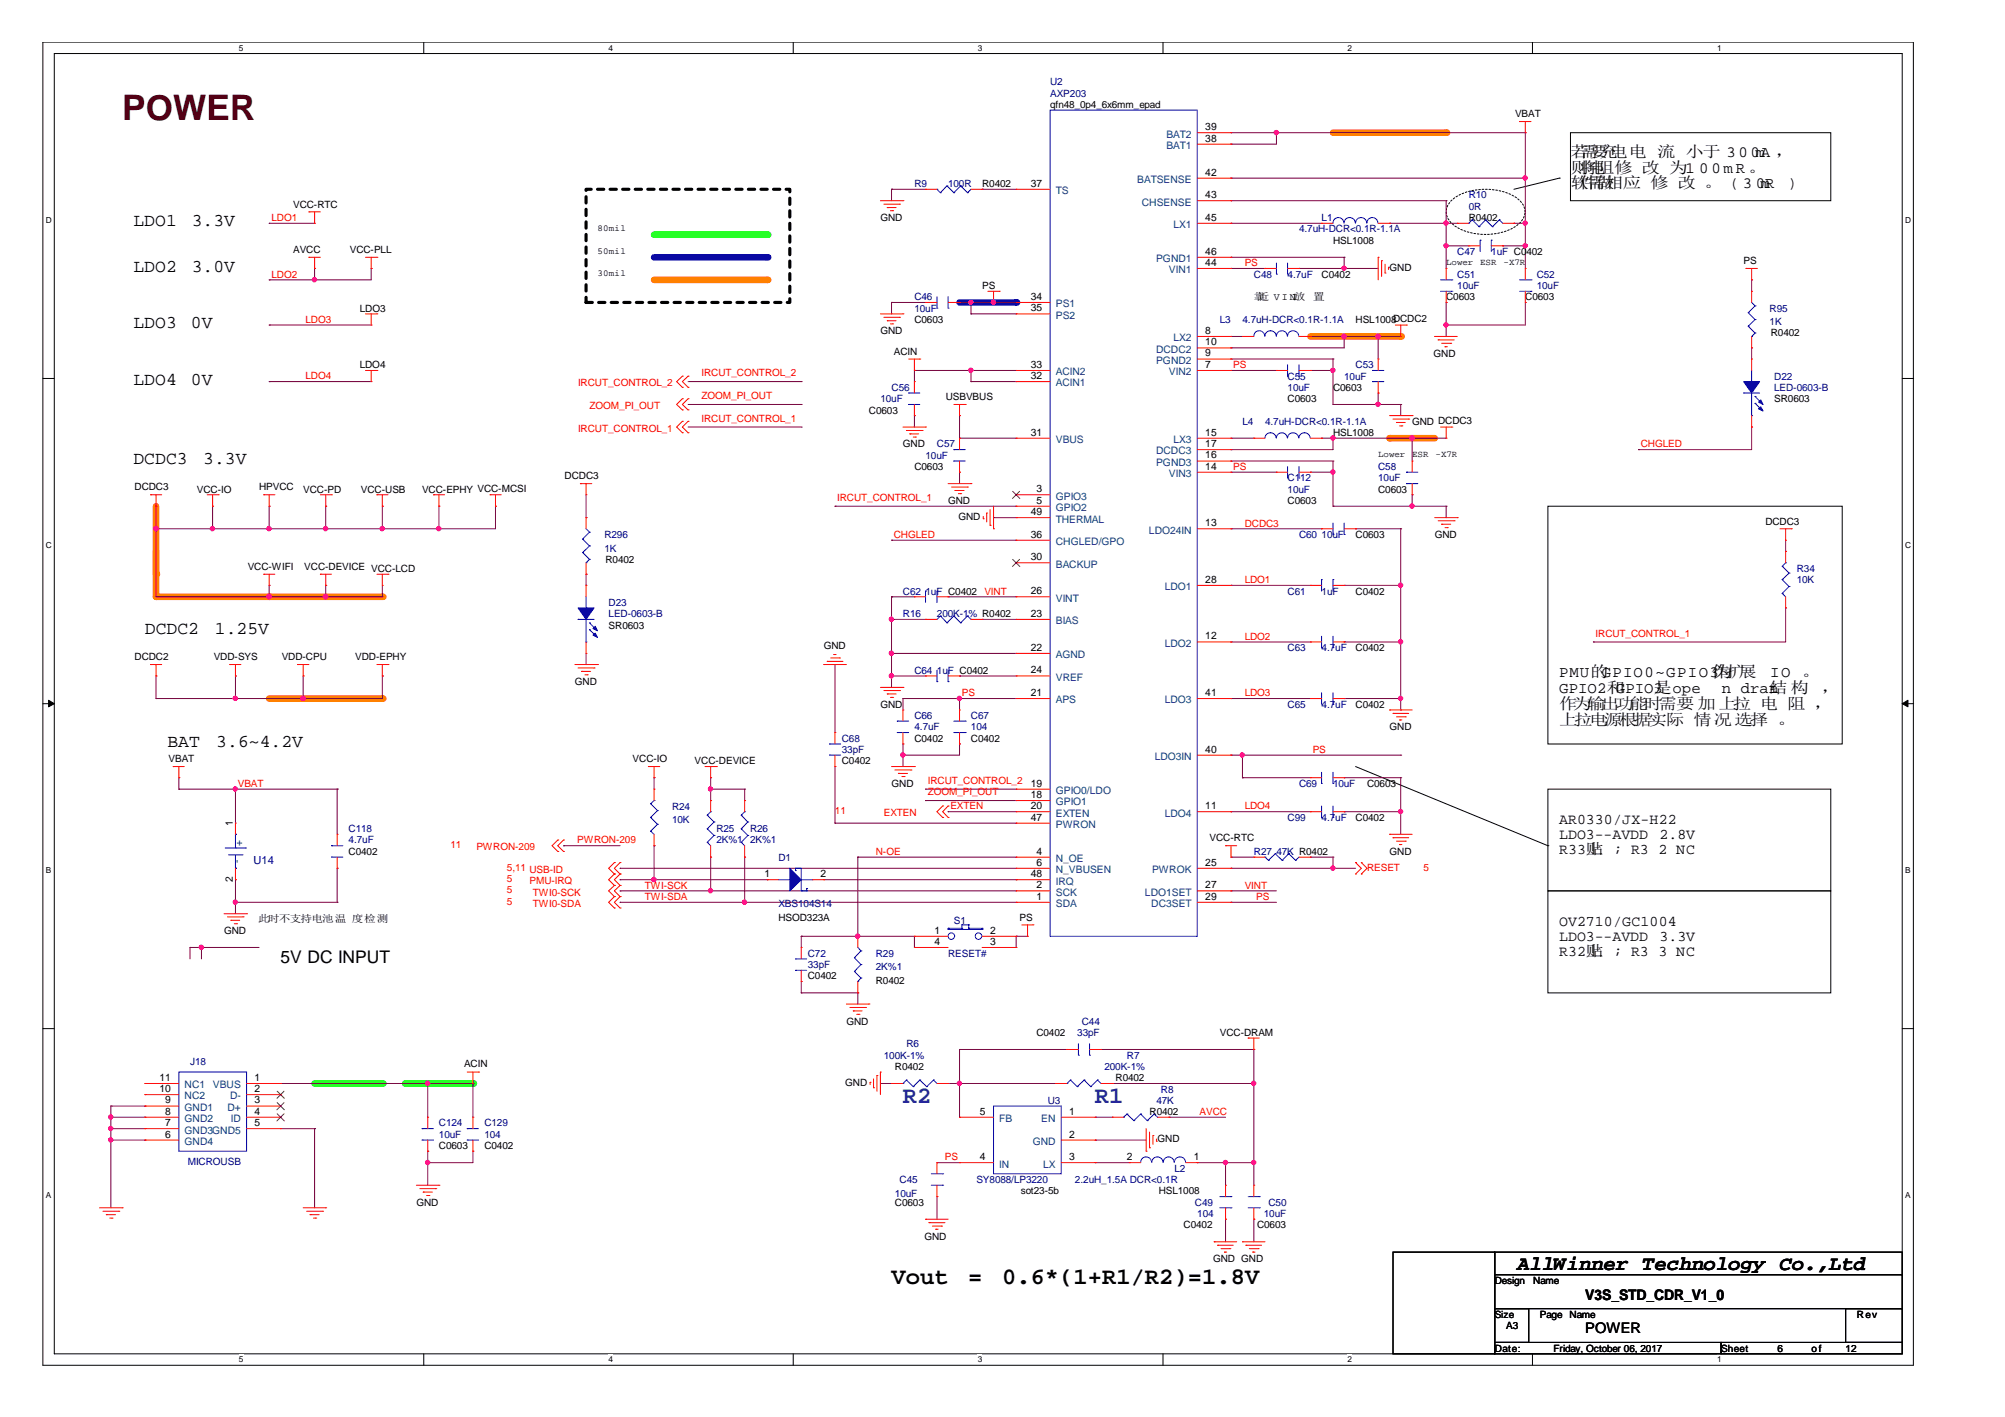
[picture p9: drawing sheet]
<svg xmlns="http://www.w3.org/2000/svg" width="297mm" height="210mm" viewBox="0 0 297 210" stroke-linecap="round" stroke-linejoin="round" font-family="sans-serif">
<defs><g id="words">
<text font-size="5.2" fill="#400000" x="18.1" y="17.8">POWER</text>
<g font-size="3.5" fill="#004080">
<text x="133.8" y="163.3">R2</text>
<text x="162.2" y="163.3">R1</text>
</g>
<g font-size="3.5">
<text x="132.1" y="190.1">Vout</text>
<text x="143.4" y="190.1">=</text>
<text x="148.5" y="190.1">0.6*(1+R1/R2)=1.8V</text>
</g>
<text font-size="3" x="224.8" y="188.1">AllWinner Technology Co.,Ltd</text>
<g font-size="2.7">
<text x="19.8" y="33.5">LDO1</text>
<text x="28.4" y="33.5">3.3V</text>
<text x="19.8" y="40.3">LDO2</text>
<text x="28.4" y="40.3">3.0V</text>
<text x="19.8" y="48.7">LDO3</text>
<text x="28.3" y="48.7">0V</text>
<text x="19.8" y="57">LDO4</text>
<text x="28.3" y="57">0V</text>
<text x="19.8" y="68.8">DCDC3</text>
<text x="30.1" y="68.8">3.3V</text>
<text x="21.5" y="93.9">DCDC2</text>
<text x="31.8" y="93.9">1.25V</text>
<text x="24.8" y="110.7">BAT</text>
<text x="32" y="110.7">3.6~4.2V</text>
</g>
<text font-size="2.6" x="41.6" y="142.7">5V DC INPUT</text>
<g font-size="2.3">
<text x="232.7" y="23.3">若要电电 流 小于 300mA ，</text>
<text x="234.1" y="23.3">需充</text>
<text x="232.7" y="25.6">则电</text>
<text x="232.7" y="27.9">软需相应 修 改 。 ( 3</text>
<text x="233.9" y="25.6">将阻修 改 为1</text>
<text x="233.9" y="27.9">件做</text>
<text x="251.7" y="25.6">0 0 m R 。</text>
<text x="260.1" y="27.9">0mR</text>
<text x="264.8" y="27.9">)</text>
<text x="231" y="100.3">PMU的GPIO0~GPIO3为扩展</text>
<text x="253.5" y="100.3">作</text>
<text x="262.3" y="100.3">IO</text>
<text x="267" y="100.3">。</text>
<text x="231" y="102.7">GPIO2和</text>
<text x="231" y="105">作为输出功能时需要加上拉 电 阻 ，</text>
<text x="231" y="107.3">上拉电源根据实际 情况选择 。</text>
<text x="239.4" y="102.7">GPIO3</text>
<text x="245" y="102.7">是ope</text>
<text x="255.1" y="102.7">n drai</text>
<text x="262.1" y="102.7">n</text>
<text x="262.1" y="102.7">结 构</text>
<text x="269.8" y="102.7">，</text>
</g>
<g font-size="2.2">
<text x="231" y="122.1">AR0330/JX-H22</text>
<text x="231" y="124.3">LDO3--AVDD</text>
<text x="245.9" y="124.3">2.8V</text>
<text x="231" y="126.5">R33贴 ; R3</text>
<text x="234.9" y="126.5">上</text>
<text x="245.7" y="126.5">2 NC</text>
<text x="231" y="137.2">OV2710/GC1004</text>
<text x="231" y="139.4">LDO3--AVDD</text>
<text x="231" y="141.6">R32贴 ; R3</text>
<text x="234.9" y="141.6">上</text>
<text x="245.7" y="141.6">3 NC</text>
<text x="245.9" y="139.4">3.3V</text>
<text x="234.9" y="197.5">POWER</text>
<text x="234.9" y="192.5">V3S_STD_CDR_V1_0</text>
</g>
<text font-size="1.7" fill="#000080" x="37.5" y="127.9">U14</text>
<g font-size="1.5" fill="#000080">
<text x="155.6" y="12.6">U2</text>
<text x="155.6" y="14.3">AXP203</text>
<text x="135.5" y="27.7">R9</text>
<text x="140.5" y="27.7">100R</text>
<text x="217.6" y="29.4">R10</text>
<text x="192.4" y="34.4">4.7uH-DCR&lt;0.1R-1.1A</text>
<text x="195.8" y="32.7">L1</text>
<text x="217.6" y="31.1">0R</text>
<text x="185.8" y="41.1">C48</text>
<text x="190.8" y="41.1">4.7uF</text>
<text x="215.9" y="37.8">C47</text>
<text x="215.9" y="41.1">C51</text>
<text x="220.9" y="37.8">1uF C0402</text>
<text x="227.7" y="41.1">C52</text>
<text x="135.5" y="44.5">C46</text>
<text x="135.5" y="46.2">10uF</text>
<text x="180.7" y="47.9">L3</text>
<text x="184.1" y="47.9">4.7uH-DCR&lt;0.1R-1.1A</text>
<text x="215.9" y="42.8">10uF</text>
<text x="227.7" y="42.8">10uF</text>
<text x="262.2" y="46.2">R95</text>
<text x="262.2" y="48.2">1K</text>
<text x="130.4" y="59.6">10uF</text>
<text x="132.1" y="57.9">C56</text>
<text x="190.8" y="56.2">C55</text>
<text x="190.8" y="57.9">10uF</text>
<text x="199.1" y="56.2">10uF</text>
<text x="200.8" y="54.5">C53</text>
<text x="262.8" y="56.2">D22</text>
<text x="262.8" y="57.9">LED-0603-B</text>
<text x="184.1" y="62.9">L4</text>
<text x="187.4" y="62.9">4.7uH-DCR&lt;0.1R-1.1A</text>
<text x="137.1" y="68">10uF</text>
<text x="138.8" y="66.3">C57</text>
<text x="190.8" y="71.3">C112</text>
<text x="204.2" y="69.7">C58</text>
<text x="204.2" y="71.3">10uF</text>
<text x="190.8" y="73">10uF</text>
<text x="89.5" y="79.7">R296</text>
<text x="89.5" y="81.7">1K</text>
<text x="192.4" y="79.7">C60</text>
<text x="195.8" y="79.7">10uF</text>
<text x="90.2" y="89.8">D23</text>
<text x="133.8" y="88.1">C62</text>
<text x="137.1" y="88.1">1uF C0402</text>
<text x="190.8" y="88.1">C61</text>
<text x="195.8" y="88.1">1uF</text>
<text x="266.2" y="84.7">R34</text>
<text x="266.2" y="86.4">10K</text>
<text x="90.2" y="91.4">LED-0603-B</text>
<text x="133.8" y="91.4">R16</text>
<text x="138.8" y="91.4">200K-1% R0402</text>
<text x="135.5" y="99.8">C64</text>
<text x="138.8" y="99.8">1uF C0402</text>
<text x="190.8" y="96.4">C63</text>
<text x="195.8" y="96.4">4.7uF</text>
<text x="135.5" y="106.5">C66</text>
<text x="143.8" y="106.5">C67</text>
<text x="190.8" y="104.8">C65</text>
<text x="195.8" y="104.8">4.7uF</text>
<text x="124.7" y="109.9">C68</text>
<text x="124.7" y="111.6">33pF</text>
<text x="135.5" y="108.2">4.7uF</text>
<text x="143.8" y="108.2">104</text>
<text x="99.6" y="119.9">R24</text>
<text x="192.4" y="116.6">C69</text>
<text x="197.5" y="116.6">10uF</text>
<text x="51.6" y="123.3">C118</text>
<text x="51.6" y="124.9">4.7uF</text>
<text x="99.6" y="121.9">10K</text>
<text x="106.1" y="123.3">R25</text>
<text x="106.1" y="124.9">2K%1</text>
<text x="111.1" y="123.3">R26</text>
<text x="111.1" y="124.9">2K%1</text>
<text x="190.8" y="121.6">C99</text>
<text x="195.8" y="121.6">4.7uF</text>
<text x="115.3" y="127.5">D1</text>
<text x="185.8" y="126.6">R27</text>
<text x="189.1" y="126.6">47K R0402</text>
<text x="115.3" y="134.3">XBS104S14</text>
<text x="141.3" y="136.9">S1</text>
<text x="119.7" y="141.7">C72</text>
<text x="119.7" y="143.4">33pF</text>
<text x="129.8" y="141.7">R29</text>
<text x="129.8" y="143.7">2K%1</text>
<text x="140.5" y="141.7">RESET#</text>
<text x="134.3" y="155.1">R6</text>
<text x="159.6" y="153.5">33pF</text>
<text x="160.3" y="151.8">C44</text>
<text x="28.2" y="157.8">J18</text>
<text x="130.9" y="156.8">100K-1%</text>
<text x="163.6" y="158.5">200K-1%</text>
<text x="167" y="156.8">R7</text>
<text x="172" y="161.9">R8</text>
<text x="65" y="166.8">C124</text>
<text x="71.8" y="166.8">C129</text>
<text x="155.2" y="163.5">U3</text>
<text x="171.3" y="163.5">47K</text>
<text x="27.8" y="172.6">MICROUSB</text>
<text x="65" y="168.5">10uF</text>
<text x="71.8" y="168.5">104</text>
<text x="174" y="173.6">L2</text>
<text x="132.6" y="177.3">10uF</text>
<text x="133.3" y="175.2">C45</text>
<text x="144.7" y="175.2">SY8088/LP3220</text>
<text x="159.3" y="175.2">2.2uH_1.5A DCR&lt;0.1R</text>
<text x="177" y="178.6">C49</text>
<text x="187.9" y="178.6">C50</text>
<text x="177.4" y="180.3">104</text>
<text x="187.2" y="180.3">10uF</text>
</g>
<g font-size="1.5">
<text x="155.6" y="16">qfn48_0p4_6x6mm_epad</text>
<text x="224.5" y="17.3">VBAT</text>
<text x="178.6" y="21">38</text>
<text x="178.6" y="19.3">39</text>
<text x="145.5" y="27.7">R0402</text>
<text x="152.7" y="27.7">37</text>
<text x="178.6" y="29.4">43</text>
<text x="178.6" y="26">42</text>
<text x="43.4" y="30.7">VCC-RTC</text>
<text x="130.4" y="32.7">GND</text>
<text x="178.6" y="32.7">45</text>
<text x="217.6" y="32.7">R0402</text>
<text x="43.4" y="37.4">AVCC</text>
<text x="51.8" y="37.4">VCC-PLL</text>
<text x="178.6" y="37.7">46</text>
<text x="178.6" y="39.4">44</text>
<text x="195.8" y="41.1">C0402</text>
<text x="197.5" y="36.1">HSL1008</text>
<text x="205.9" y="40.1">GND</text>
<text x="258.3" y="39.1">PS</text>
<text x="53.3" y="46.2">LDO3</text>
<text x="135.5" y="47.9">C0603</text>
<text x="145.5" y="42.8">PS</text>
<text x="152.7" y="44.4">34</text>
<text x="152.7" y="46.1">35</text>
<text x="185.8" y="44.4">靠</text>
<text x="186.4" y="44.4">近 V I N1放</text>
<text x="194.6" y="44.4">置</text>
<text x="200.8" y="47.9">HSL1008DCDC2</text>
<text x="214.2" y="44.5">C0603</text>
<text x="226" y="44.5">C0603</text>
<text x="130.4" y="49.5">GND</text>
<text x="132.4" y="52.5">ACIN</text>
<text x="178.6" y="52.8">9</text>
<text x="178.6" y="51.2">10</text>
<text x="178.6" y="49.5">8</text>
<text x="212.4" y="52.9">GND</text>
<text x="262.3" y="49.8">R0402</text>
<text x="53.3" y="54.5">LDO4</text>
<text x="140.1" y="59.2">USBVBUS</text>
<text x="152.7" y="56.1">32</text>
<text x="152.7" y="54.5">33</text>
<text x="178.6" y="54.5">7</text>
<text x="190.8" y="59.6">C0603</text>
<text x="197.5" y="57.9">C0603</text>
<text x="262.8" y="59.6">SR0603</text>
<text x="128.7" y="61.3">C0603</text>
<text x="152.7" y="64.5">31</text>
<text x="178.6" y="64.5">15</text>
<text x="197.5" y="64.6">HSL1008</text>
<text x="209.2" y="62.9">GND DCDC3</text>
<text x="83.7" y="71">DCDC3</text>
<text x="133.8" y="66.3">GND</text>
<text x="135.5" y="69.7">C0603</text>
<text x="178.6" y="67.9">16</text>
<text x="178.6" y="66.2">17</text>
<text x="178.6" y="69.6">14</text>
<text x="19.9" y="72.7">DCDC3</text>
<text x="29.2" y="73">VCC-IO</text>
<text x="38.4" y="72.7">HPVCC</text>
<text x="44.9" y="73">VCC-PD</text>
<text x="53.5" y="73">VCC-USB</text>
<text x="62.5" y="73">VCC-EPHY VCC-MCSI</text>
<text x="140.5" y="74.6">GND</text>
<text x="142" y="77">GND</text>
<text x="152.7" y="76.3">49</text>
<text x="153.5" y="72.9">3</text>
<text x="153.5" y="74.6">5</text>
<text x="178.6" y="77.9">13</text>
<text x="190.8" y="74.6">C0603</text>
<text x="204.2" y="73">C0603</text>
<text x="261.5" y="77.7">DCDC3</text>
<text x="89.7" y="83.4">R0402</text>
<text x="152.7" y="83">30</text>
<text x="152.7" y="79.6">36</text>
<text x="200.8" y="79.7">C0603</text>
<text x="212.6" y="79.7">GND</text>
<text x="36.7" y="84.4">VCC-WIFI</text>
<text x="45.1" y="84.4">VCC-DEVICE VCC-LCD</text>
<text x="152.7" y="88">26</text>
<text x="178.6" y="86.3">28</text>
<text x="200.8" y="88.1">C0402</text>
<text x="90.2" y="93.1">SR0603</text>
<text x="152.7" y="91.4">23</text>
<text x="178.6" y="94.7">12</text>
<text x="19.9" y="97.8">DCDC2</text>
<text x="31.7" y="97.8">VDD-SYS</text>
<text x="41.7" y="97.8">VDD-CPU</text>
<text x="52.6" y="97.8">VDD-EPHY</text>
<text x="85.2" y="101.5">GND</text>
<text x="122" y="96.1">GND</text>
<text x="152.7" y="96.4">22</text>
<text x="152.7" y="99.8">24</text>
<text x="200.8" y="96.4">C0402</text>
<text x="130.4" y="104.8">GND</text>
<text x="152.7" y="103.1">21</text>
<text x="178.6" y="103.1">41</text>
<text x="200.8" y="104.8">C0402</text>
<text x="25" y="112.9">VBAT</text>
<text x="93.7" y="112.9">VCC-IO</text>
<text x="102.9" y="113.2">VCC-DEVICE</text>
<text x="124.7" y="113.2">C0402</text>
<text x="135.5" y="109.9">C0402</text>
<text x="143.8" y="109.9">C0402</text>
<text x="178.6" y="111.5">40</text>
<text x="205.9" y="108.2">GND</text>
<text x="132.1" y="116.6">GND</text>
<text x="152.7" y="118.2">18</text>
<text x="152.7" y="116.5">19</text>
<text x="152.7" y="119.9">20</text>
<text x="178.6" y="119.9">11</text>
<text x="202.5" y="116.6">C0603</text>
<text x="34.5" y="122.4" transform="rotate(-90 34.5 122.4)">1</text>
<text x="152.7" y="121.6">47</text>
<text x="179.2" y="124.6">VCC-RTC</text>
<text x="200.8" y="121.6">C0402</text>
<text x="34.5" y="130.7" transform="rotate(-90 34.5 130.7)">2</text>
<text x="51.6" y="126.6">C0402</text>
<text x="113.3" y="129.9">1</text>
<text x="121.5" y="129.9">2</text>
<text x="152.7" y="129.9">48</text>
<text x="153.5" y="131.6">2</text>
<text x="153.5" y="126.6">4</text>
<text x="153.5" y="128.2">6</text>
<text x="178.6" y="128.2">25</text>
<text x="178.6" y="131.6">27</text>
<text x="205.9" y="126.6">GND</text>
<text x="38.2" y="136.6">此时不支持电池温 度检测</text>
<text x="115.3" y="136.4">HSOD323A</text>
<text x="151" y="136.4">PS</text>
<text x="153.5" y="133.3">1</text>
<text x="178.6" y="133.3">29</text>
<text x="33.2" y="138.4">GND</text>
<text x="138.4" y="138.3">1</text>
<text x="138.4" y="140">4</text>
<text x="146.7" y="138.3">2</text>
<text x="146.7" y="140">3</text>
<text x="119.7" y="145.1">C0402</text>
<text x="129.8" y="145.7">R0402</text>
<text x="125.4" y="151.8">GND</text>
<text x="153.5" y="153.5">C0402</text>
<text x="180.7" y="153.5">VCC-DRAM</text>
<text x="23.6" y="161.8">10</text>
<text x="23.6" y="160.1">11</text>
<text x="37.7" y="160.1">1</text>
<text x="37.7" y="161.8">2</text>
<text x="68.7" y="158.1">ACIN</text>
<text x="125.2" y="160.8">GND</text>
<text x="132.6" y="158.5">R0402</text>
<text x="165.3" y="160.2">R0402</text>
<text x="24.5" y="166.8">7</text>
<text x="24.5" y="165.1">8</text>
<text x="24.5" y="163.5">9</text>
<text x="37.7" y="163.5">3</text>
<text x="37.7" y="165.1">4</text>
<text x="37.7" y="166.8">5</text>
<text x="145.2" y="165.1">5</text>
<text x="158.4" y="165.1">1</text>
<text x="170.3" y="165.2">R0402</text>
<text x="24.5" y="168.5">6</text>
<text x="65" y="170.2">C0603</text>
<text x="71.8" y="170.2">C0402</text>
<text x="145.2" y="171.8">4</text>
<text x="158.4" y="168.5">2</text>
<text x="158.4" y="171.8">3</text>
<text x="167" y="171.8">2</text>
<text x="171.5" y="169.2">GND</text>
<text x="176.9" y="171.8">1</text>
<text x="61.7" y="178.6">GND</text>
<text x="132.6" y="178.6">C0603</text>
<text x="151.2" y="176.9">sot23-5b</text>
<text x="171.7" y="176.9">HSL1008</text>
<text x="136.9" y="183.6">GND</text>
<text x="175.3" y="182">C0402</text>
<text x="186.2" y="182">C0603</text>
<text x="179.7" y="187">GND GND</text>
<text x="221.4" y="190.2">Design</text>
<text x="227.2" y="190.2">Name</text>
<text x="221.4" y="195.2">Size</text>
<text x="223.1" y="196.9">A3</text>
<text x="228.1" y="195.2">Page</text>
<text x="232.5" y="195.2">Name</text>
<text x="275.1" y="195.2">Rev</text>
<text x="221.4" y="200.2">Date:</text>
<text x="230.2" y="200.2">Friday, October 06, 2017</text>
<text x="255" y="200.2">Sheet</text>
<text x="263.4" y="200.2">6</text>
<text x="268.4" y="200.2">of</text>
<text x="273.4" y="200.2">12</text>
</g>
<g font-size="1.5" fill="#004080">
<text x="172.8" y="22.1">BAT1</text>
<text x="172.8" y="20.4">BAT2</text>
<text x="156.4" y="28.8">TS</text>
<text x="168.5" y="27.1">BATSENSE</text>
<text x="169.2" y="30.5">CHSENSE</text>
<text x="173.9" y="33.8">LX1</text>
<text x="171.3" y="38.8">PGND1</text>
<text x="173.2" y="40.5">VIN1</text>
<text x="156.4" y="45.5">PS1</text>
<text x="156.4" y="47.2">PS2</text>
<text x="171.3" y="53.9">PGND2</text>
<text x="171.3" y="52.3">DCDC2</text>
<text x="173.9" y="50.6">LX2</text>
<text x="156.4" y="57.2">ACIN1</text>
<text x="156.4" y="55.6">ACIN2</text>
<text x="173.2" y="55.6">VIN2</text>
<text x="156.4" y="65.6">VBUS</text>
<text x="173.9" y="65.6">LX3</text>
<text x="171.3" y="69">PGND3</text>
<text x="171.3" y="67.3">DCDC3</text>
<text x="173.2" y="70.7">VIN3</text>
<text x="156.4" y="74">GPIO3</text>
<text x="156.4" y="75.7">GPIO2</text>
<text x="156.4" y="77.4">THERMAL</text>
<text x="156.4" y="80.7">CHGLED/GPO</text>
<text x="170.2" y="79.1">LDO24IN</text>
<text x="156.4" y="89.1">VINT</text>
<text x="156.4" y="84.1">BACKUP</text>
<text x="172.6" y="87.4">LDO1</text>
<text x="156.4" y="92.5">BIAS</text>
<text x="172.6" y="95.8">LDO2</text>
<text x="156.4" y="97.5">AGND</text>
<text x="156.4" y="100.9">VREF</text>
<text x="156.4" y="104.2">APS</text>
<text x="172.6" y="104.2">LDO3</text>
<text x="171.1" y="112.6">LDO3IN</text>
<text x="156.4" y="119.3">GPIO1</text>
<text x="156.4" y="117.6">GPIO0/LDO</text>
<text x="35.9" y="125.3" transform="rotate(-90 35.9 125.3)">+</text>
<text x="156.4" y="121">EXTEN</text>
<text x="156.4" y="122.7">PWRON</text>
<text x="172.6" y="121">LDO4</text>
<text x="35.6" y="127.8" transform="rotate(-90 35.6 127.8)">-</text>
<text x="156.4" y="127.7">N_OE</text>
<text x="156.4" y="131">IRQ</text>
<text x="156.4" y="129.3">N_VBUSEN</text>
<text x="170.7" y="129.3">PWROK</text>
<text x="156.4" y="134.4">SDA</text>
<text x="156.4" y="132.7">SCK</text>
<text x="169.6" y="132.7">LDO1SET</text>
<text x="170.6" y="134.4">DC3SET</text>
<text x="27.3" y="161.2">NC1</text>
<text x="31.5" y="161.2">VBUS</text>
<text x="27.3" y="167.9">GND3GND5</text>
<text x="27.3" y="166.2">GND2</text>
<text x="27.3" y="164.6">GND1</text>
<text x="27.3" y="162.9">NC2</text>
<text x="33.7" y="164.6">D+</text>
<text x="34.1" y="162.9">D-</text>
<text x="34.2" y="166.2">ID</text>
<text x="148" y="166.2">FB</text>
<text x="154.3" y="166.2">EN</text>
<text x="27.3" y="169.6">GND4</text>
<text x="148" y="172.9">IN</text>
<text x="153" y="169.6">GND</text>
<text x="154.6" y="172.9">LX</text>
</g>
<g font-size="1.5" fill="#f00">
<text x="40.2" y="32.7">LDO1</text>
<text x="40.2" y="41.1">LDO2</text>
<text x="184.4" y="39.4">PS</text>
<text x="45.3" y="47.8">LDO3</text>
<text x="45.3" y="56.2">LDO4</text>
<text x="85.6" y="57.2">IRCUT_CONTROL_2</text>
<text x="103.9" y="55.8">IRCUT_CONTROL_2</text>
<text x="103.9" y="59.2">ZOOM_PI_OUT</text>
<text x="182.7" y="54.5">PS</text>
<text x="85.6" y="63.9">IRCUT_CONTROL_1</text>
<text x="87.3" y="60.6">ZOOM_PI_OUT</text>
<text x="103.9" y="62.5">IRCUT_CONTROL_1</text>
<text x="182.7" y="69.6">PS</text>
<text x="243.1" y="66.3">CHGLED</text>
<text x="124" y="74.2">IRCUT_CONTROL_1</text>
<text x="184.4" y="78">DCDC3</text>
<text x="132.4" y="79.7">CHGLED</text>
<text x="145.8" y="88.1">VINT</text>
<text x="184.4" y="86.4">LDO1</text>
<text x="184.4" y="94.8">LDO2</text>
<text x="236.4" y="94.3">IRCUT_CONTROL_1</text>
<text x="142.5" y="103.1">PS</text>
<text x="184.4" y="103.1">LDO3</text>
<text x="194.5" y="111.5">PS</text>
<text x="35.2" y="116.6">VBAT</text>
<text x="137.5" y="116.1">IRCUT_CONTROL_2</text>
<text x="137.5" y="117.8">ZOOM_PI_OUT</text>
<text x="140.8" y="119.9">EXTEN</text>
<text x="184.4" y="119.9">LDO4</text>
<text x="66.7" y="125.6">11</text>
<text x="70.6" y="126">PWRON-209</text>
<text x="85.5" y="124.9">PWRON-209</text>
<text x="123.7" y="120.6">11</text>
<text x="130.9" y="120.9">EXTEN</text>
<text x="75.1" y="129">5,11 USB-ID</text>
<text x="75.1" y="130.7">5</text>
<text x="78.4" y="131">PMU-IRQ</text>
<text x="95.5" y="131.6">TWI-SCK</text>
<text x="129.8" y="126.6">N-OE</text>
<text x="184.4" y="131.6">VINT</text>
<text x="202.5" y="129">RESET</text>
<text x="210.9" y="129">5</text>
<text x="75.1" y="132.3">5</text>
<text x="75.1" y="134">5</text>
<text x="79" y="132.7">TWI0-SCK</text>
<text x="79" y="134.3">TWI0-SDA</text>
<text x="95.5" y="133.3">TWI-SDA</text>
<text x="186.1" y="133.3">PS</text>
<text x="177.7" y="165.2">AVCC</text>
<text x="140" y="171.9">PS</text>
</g>
<g font-size="1.4">
<text x="88.5" y="34.2">80mil</text>
<text x="88.5" y="37.6">50mil</text>
<text x="88.5" y="40.9">30mil</text>
<text x="214.2" y="39.3">Lower</text>
<text x="219.3" y="39.3">ESR</text>
<text x="222.8" y="39.3">-X7R</text>
<text x="204.2" y="67.7">Lower</text>
<text x="209.2" y="67.7">ESR</text>
<text x="212.7" y="67.7">-X7R</text>
</g>
<g font-size="1.2">
<text x="35.4" y="7.5">5</text>
<text x="90.1" y="7.5">4</text>
<text x="144.9" y="7.5">3</text>
<text x="199.6" y="7.5">2</text>
<text x="254.4" y="7.5">1</text>
<text x="6.8" y="33.1">D</text>
<text x="282.2" y="33.1">D</text>
<text x="6.8" y="81.2">C</text>
<text x="282.2" y="81.2">C</text>
<text x="6.8" y="129.4">B</text>
<text x="282.2" y="129.4">B</text>
<text x="6.8" y="177.5">A</text>
<text x="282.2" y="177.5">A</text>
<text x="35.4" y="201.8">5</text>
<text x="90.1" y="201.8">4</text>
<text x="144.9" y="201.8">3</text>
<text x="199.6" y="201.8">2</text>
<text x="254.4" y="201.8">1</text>
</g>
</g></defs>
<path d="M6.3 6.2h277.2v196h-277.2zM8 7.9h273.8v192.6h-273.8z" fill="none" stroke="#000" stroke-width=".15"/>
<g fill="#fff">
<path d="M35.4 6.4h.6v1.4h-.6z"/>
<path d="M35.4 200.7h.6v1.4h-.6z"/>
</g>
<path d="M62.8 6.2v1.7M62.8 200.5v1.7" fill="none" stroke="#000" stroke-width=".15"/>
<g fill="#fff">
<path d="M90.1 6.4h.7v1.4h-.7z"/>
<path d="M90.1 200.7h.7v1.4h-.7z"/>
</g>
<path d="M117.5 6.2v1.7M117.5 200.5v1.7" fill="none" stroke="#000" stroke-width=".15"/>
<g fill="#fff">
<path d="M144.9 6.4h.6v1.4h-.6z"/>
<path d="M144.9 200.7h.6v1.4h-.6z"/>
</g>
<path d="M172.3 6.2v1.7M172.3 200.5v1.7" fill="none" stroke="#000" stroke-width=".15"/>
<g fill="#fff">
<path d="M199.6 6.4h.7v1.4h-.7z"/>
<path d="M199.6 200.7h.7v1.4h-.7z"/>
</g>
<path d="M227 6.2v1.7M227 200.5v1.7" fill="none" stroke="#000" stroke-width=".15"/>
<g fill="#fff">
<path d="M254.4 6.4h.6v1.4h-.6z"/>
<path d="M254.4 200.7h.6v1.4h-.6z"/>
<path d="M6.8 31.9h.8v1.4h-.8z"/>
<path d="M282.2 31.9h.9v1.4h-.9z"/>
<path d="M6.8 80.1h.8v1.4h-.8z"/>
<path d="M282.2 80.1h.9v1.4h-.9z"/>
</g>
<path d="M6.3 56.1h1.7M281.8 56.1h1.7" fill="none" stroke="#000" stroke-width=".15"/>
<g fill="#fff">
<path d="M6.8 128.2h.7v1.4h-.7z"/>
<path d="M282.2 128.2h.8v1.4h-.8z"/>
</g>
<path d="M6.3 104.2h1.7M281.8 104.2h1.7" fill="none" stroke="#000" stroke-width=".15"/>
<g fill="#000" stroke="#000" stroke-width=".15">
<path d="M7.2 103.7l.8 .5-.8 .5z" fill-rule="evenodd"/>
<path d="M281.8 104.2l.9-.5v1z" fill-rule="evenodd"/>
</g>
<g fill="#fff">
<path d="M6.8 176.4h.7v1.4h-.7z"/>
<path d="M282.2 176.4h.8v1.4h-.8z"/>
</g>
<path d="M6.3 152.4h1.7M281.8 152.4h1.7" fill="none" stroke="#000" stroke-width=".15"/>
<path d="M96.9 38.1h16.8" fill="none" stroke="#00f" stroke-width=".97"/>
<circle cx="113.7" cy="38.1" r=".49" fill="#00f"/>
<path d="M96.9 41.5h16.8" fill="none" stroke="#ff8000" stroke-width=".97"/>
<circle cx="113.7" cy="41.5" r=".49" fill="#ff8000"/>
<path d="M86.8 28h30.2v16.8h-30.2z" fill="none" stroke="#000" stroke-width=".47" stroke-dasharray=".9 .9"/>
<path d="M39.9 103.5h16.7" fill="none" stroke="#ff8000" stroke-width=".97"/>
<circle cx="56.6" cy="103.5" r=".49" fill="#ff8000"/>
<path d="M96.9 34.8h16.8" fill="none" stroke="#0f0" stroke-width=".97"/>
<circle cx="113.7" cy="34.8" r=".49" fill="#0f0"/>
<path d="M23.1 88.4h16.8" fill="none" stroke="#ff8000" stroke-width=".97"/>
<circle cx="39.9" cy="88.4" r=".49" fill="#ff8000"/>
<path d="M39.9 88.4h16.7" fill="none" stroke="#ff8000" stroke-width=".97"/>
<circle cx="56.6" cy="88.4" r=".49" fill="#ff8000"/>
<path d="M23.1 75v10.1" fill="none" stroke="#ff8000" stroke-width=".97"/>
<circle cx="23.1" cy="85.1" r=".49" fill="#ff8000"/>
<path d="M23.1 81.7v6.7" fill="none" stroke="#ff8000" stroke-width=".97"/>
<circle cx="23.1" cy="88.4" r=".49" fill="#ff8000"/>
<path d="M194.1 49.8h13.4" fill="none" stroke="#ff8000" stroke-width=".97"/>
<circle cx="207.5" cy="49.8" r=".49" fill="#ff8000"/>
<path d="M205.9 64.9h6.7" fill="none" stroke="#ff8000" stroke-width=".97"/>
<circle cx="205.9" cy="64.9" r=".49" fill="#ff8000"/>
<path d="M197.5 19.7h16.7" fill="none" stroke="#ff8000" stroke-width=".97"/>
<circle cx="214.2" cy="19.7" r=".49" fill="#ff8000"/>
<path d="M142.2 44.8h8.3" fill="none" stroke="#00f" stroke-width=".97"/>
<circle cx="150.5" cy="44.8" r=".49" fill="#00f"/>
<path d="M229.3 116.9h41.9v15.1h-41.9zM229.3 132h41.9v15.1h-41.9z" fill="none" stroke="#000" stroke-width=".15"/>
<path d="M60 160.5h10.1" fill="none" stroke="#0f0" stroke-width=".97"/>
<circle cx="70.1" cy="160.5" r=".49" fill="#0f0"/>
<path d="M46.6 160.5h10" fill="none" stroke="#0f0" stroke-width=".97"/>
<circle cx="56.6" cy="160.5" r=".49" fill="#0f0"/>
<g fill="none" stroke="#000" stroke-width=".15">
<path d="M232.7 19.7h38.5v10h-38.5zM231 26.4h.1M231 26.4l-6.7 1.6M229.3 75h43.6v35.2h-43.6zM200.8 113.6l28.5 11.7M229.3 125.3h.1M206.4 185.5h15v15h-15zM221.4 185.5h60.4v3.3h-60.4zM221.4 188.8h60.4v5.1h-60.4zM221.4 193.9h5.1v5h-5.1zM221.4 198.9h33.6v1.6h-33.6zM255 198.9h26.8v1.6h-26.8z"/>
<path d="M273.4 193.9h8.4v5h-8.4z"/>
</g>
<path d="M215 29.7a8.5 8.5 0 0 1 8-1.2 4.3 4.3 0 0 1 2.8 2.3 2.38 2.38 0 0 1-1.2 2.7 8.9 8.9 0 0 1-9 0 2.33 2.33 0 0 1-.6-3.8z" fill="none" stroke="#000" stroke-width=".15" stroke-dasharray=".3 .3"/>
<g fill="none" stroke="#800040" stroke-width=".15">
<path d="M182.4 19.7h.1M182.4 19.7h43.6M189.1 19.7h.1M189.1 19.7v1.7h-6.7M226 19.7h.1M226 19.7v20.1M39.9 33.1h.1M39.9 33.1h6.7M46.6 39.8h.1M46.6 39.8v1.7M55 39.8h.1M55 39.8v1.7h-15.1"/>
<path d="M132.1 28h.1M132.1 28v1.7M132.1 28h5M145.5 28h.1M145.5 28h5M182.4 33.1h.1M182.4 29.7h.1M182.4 26.4h.1M182.4 38.1h.1M182.4 21.4h.1M182.4 39.8h.1M182.4 39.8h5"/>
<path d="M182.4 33.1h13.4M182.4 29.7h31.8M182.4 26.4h43.6M182.4 38.1h16.7M192.4 39.8h.1M192.4 39.8h11.8M199.1 39.8h.1M199.1 38.1h.1M199.1 38.1v1.7M205.9 33.1h.1M205.9 33.1h10M214.2 36.4h.1"/>
<path d="M214.2 33.1h.1M214.2 29.7h.1M214.2 36.4h3.4M214.2 29.7v10.1M222.6 36.4h.1M222.6 36.4h3.4M224.3 33.1h.1M224.3 33.1h1.7M226 36.4h.1M226 26.4h.1M226 33.1h.1M39.9 48.1h.1"/>
<path d="M39.9 41.5h.1M39.9 56.5h.1M39.9 48.1h15.1M39.9 56.5h15.1M46.6 41.5h.1M101.9 56.5h16.8M101.9 59.9h16.8M118.7 56.5h.1M118.7 59.9h.1M132.1 44.8h.1M132.1 44.8v1.7M132.1 44.8h5"/>
<path d="M135.5 54.9h.1M135.5 54.9h15M135.5 54.9v1.6M142.2 44.8h.1M142.2 44.8h8.3M143.8 54.9h.1M143.8 56.5h.1M143.8 46.5h.1M143.8 44.8h.1M143.8 56.5h6.7M143.8 44.8v1.7M143.8 54.9v1.6"/>
<path d="M143.8 46.5h6.7M147.2 44.8h.1M182.4 54.9h.1M182.4 53.2h.1M182.4 49.8h.1M182.4 51.5h.1M182.4 54.9h6.7M182.4 49.8h1.7M182.4 53.2h15.1M194.1 54.9h.1M194.1 49.8h.1M194.1 54.9h3.4"/>
<path d="M194.1 49.8h13.4M197.5 53.2h.1M197.5 54.9h.1M197.5 59.9h.1M197.5 53.2v6.7M197.5 59.9h10M199.1 49.8h.1M199.1 49.8v1.7h-16.7M204.2 49.8h.1M204.2 58.2h.1M204.2 59.9h.1M204.2 49.8v3.4"/>
<path d="M204.2 58.2v1.7M207.5 59.9h.1M207.5 59.9v1.7M214.2 48.1h.1M214.2 44.8h.1M214.2 44.8v5M226 44.8h.1M226 44.8v3.3h-11.8M259.5 41.5h.1M259.5 51.5h.1M259.5 41.5v1.7M259.5 51.5v1.7"/>
<path d="M23.1 78.3h.1M23.1 75h.1M23.1 75v13.4M31.5 75h.1M31.5 78.3h.1M31.5 75v3.3M39.9 75h.1M39.9 78.3h.1M39.9 75v3.3M48.3 75h.1M48.3 78.3h.1M48.3 75v3.3"/>
<path d="M56.6 75h.1M56.6 78.3h.1M56.6 75v3.3M65 75h.1M65 78.3h.1M65 75v3.3M73.4 75h.1M73.4 75v3.3h-50.3M86.8 76.7h.1M86.8 73.3v3.4M101.9 63.3h16.8M118.7 63.3h.1"/>
<path d="M123.7 75h.1M123.7 75h26.8M135.5 61.6h.1M135.5 61.6v1.7M142.2 69.9h.1M142.2 64.9h.1M142.2 61.6h.1M142.2 61.6v3.3M142.2 69.9v1.7M142.2 64.9h8.3M147.2 76.7h.1M147.2 76.7h3.3"/>
<path d="M182.4 68.3h.1M182.4 64.9h.1M182.4 66.6h.1M182.4 78.3h.1M182.4 69.9h.1M182.4 68.3h15.1M182.4 64.9h3.4M182.4 78.3h13.4M182.4 69.9h6.7M194.1 69.9h.1M194.1 69.9h3.4M195.8 64.9h.1"/>
<path d="M195.8 64.9h18.4M197.5 75h.1M197.5 64.9h.1M197.5 69.9h.1M197.5 68.3h.1M197.5 75h16.7M197.5 64.9v1.7h-15.1M197.5 68.3v6.7M200.8 78.3h.1M200.8 78.3h6.7M207.5 78.3h.1M207.5 78.3v26.9"/>
<path d="M209.2 64.9h.1M209.2 73.3h.1M209.2 75h.1M209.2 64.9v3.4M209.2 73.3v1.7M214.2 75h.1M214.2 75v1.7M242.7 66.6h.1M259.5 63.3h.1M259.5 63.3v3.3h-16.8M23.1 88.4h.1M23.1 88.4h33.5"/>
<path d="M39.9 86.7h.1M39.9 88.4h.1M39.9 86.7v1.7M48.3 86.7h.1M48.3 88.4h.1M48.3 86.7v1.7M56.6 88.4h.1M56.6 86.7v1.7M86.8 85.1h.1M86.8 98.4h.1M86.8 85.1v1.6M86.8 96.8v1.6"/>
<path d="M123.7 98.4h.1M123.7 98.4v10.1M132.1 96.8h.1M132.1 88.4h.1M132.1 91.8h.1M132.1 80h.1M132.1 88.4h3.4M132.1 96.8h18.4M132.1 88.4v13.4M132.1 91.8h5M132.1 80h18.4M140.5 88.4h.1"/>
<path d="M140.5 88.4h10M145.5 91.8h.1M145.5 91.8h5M182.4 86.7h.1M182.4 95.1h.1M182.4 86.7h11.7M182.4 95.1h11.7M199.1 95.1h.1M199.1 86.7h.1M199.1 86.7h8.4M199.1 95.1h8.4M207.5 95.1h.1"/>
<path d="M207.5 86.7h.1M236.1 95.1h.1M264.5 90.1h.1M264.5 81.7h.1M264.5 90.1v5h-28.4M264.5 80v1.7M23.1 100.1h.1M23.1 103.5h.1M23.1 100.1v3.4M26.5 115.2h.1M26.5 116.9h.1M26.5 116.9h23.5"/>
<path d="M26.5 115.2v1.7M34.9 116.9h.1M34.9 100.1h.1M34.9 103.5h.1M34.9 100.1v3.4M34.9 116.9v5M44.9 100.1h.1M44.9 103.5h.1M44.9 100.1v3.4M50 116.9h.1M50 116.9v6.7M56.6 100.1h.1"/>
<path d="M56.6 100.1v3.4h-33.5M96.9 115.2h.1M96.9 115.2v1.7M105.3 116.9h.1M105.3 115.2h.1M105.3 116.9h5M105.3 115.2v3.4M110.3 116.9h.1M110.3 116.9v1.7M123.7 113.6h.1M123.7 113.6v8.3M132.1 100.1h.1"/>
<path d="M132.1 100.1h5M133.8 103.5h.1M133.8 111.9h.1M133.8 110.2h.1M133.8 103.5h16.7M133.8 103.5v1.7M133.8 110.2v3.4M137.1 116.9h.1M137.1 118.6h.1M137.1 116.9h13.4M137.1 118.6h13.4M142.2 103.5h.1"/>
<path d="M142.2 110.2h.1M142.2 100.1h.1M142.2 110.2v1.7h-8.4M142.2 103.5v1.7M142.2 100.1h8.3M182.4 103.5h.1M182.4 111.9h.1M182.4 103.5h11.7M182.4 111.9h25.1M184.1 115.2h.1M184.1 115.2h10M184.1 111.9v3.3"/>
<path d="M199.1 115.2h.1M199.1 103.5h.1M199.1 103.5h8.4M199.1 115.2h8.4M207.5 115.2h.1M207.5 105.2h.1M207.5 111.9h.1M207.5 115.2v8.4M34.9 133.7h.1M34.9 130.3h.1M34.9 133.7h15.1M34.9 130.3v5.1"/>
<path d="M50 133.7h.1M50 128.6h.1M50 128.6v5.1M83.5 125.3h.1M83.5 125.3h8.4M91.9 128.6h.1M91.9 133.7h.1M91.9 132h.1M91.9 130.3h.1M91.9 128.6h58.6M91.9 132h58.6M91.9 133.7h58.6"/>
<path d="M91.9 130.3h21.8M96.9 125.3h.1M96.9 125.3v5M105.3 127h.1M105.3 132h.1M105.3 127v5M110.3 127h.1M110.3 133.7h.1M110.3 127v6.7M113.7 130.3h.1M118.7 138.7h.1M118.7 138.7h16.8"/>
<path d="M118.7 138.7v1.6M122 130.3h28.5M123.7 121.9h.1M123.7 121.9h26.8M127.1 127h.1M127.1 138.7h.1M127.1 127v11.7M127.1 127h23.4M135.5 138.7h.1M135.5 138.7v1.6M140.5 120.2h.1M140.5 120.2h10"/>
<path d="M150.5 138.7h.1M150.5 130.3h.1M150.5 138.7h1.7M150.5 138.7v1.6M182.4 127h.1M182.4 132h.1M182.4 133.7h.1M182.4 128.6h.1M182.4 120.2h.1M182.4 127h3.4M182.4 128.6h18.4M182.4 132h6.7"/>
<path d="M182.4 133.7h6.7M182.4 120.2h11.7M194.1 127h.1M194.1 127h3.4M197.5 127h.1M197.5 128.6h.1M197.5 127v1.6M199.1 120.2h.1M199.1 120.2h8.4M207.5 120.2h.1M28.2 140.3h.1M28.2 140.3v1.7"/>
<path d="M28.2 140.3h10M29.8 140.3h.1M29.8 140.3v1.7M38.2 140.3h.1M118.7 145.4h.1M118.7 147.1h.1M118.7 145.4v1.7M118.7 147.1h8.4M127.1 147.1h.1M127.1 147.1v1.6M142.2 155.5h.1M142.2 155.5v10"/>
<path d="M142.2 155.5h15.9M163.1 155.5h.1M163.1 155.5h22.7M185.8 155.5h.1M185.8 155.5v20.1M16.4 163.8h.1M16.4 165.5h.1M16.4 168.9h.1M16.4 167.2h.1M16.4 165.5h5.1M16.4 168.9h5.1M16.4 163.8h5.1"/>
<path d="M16.4 163.8v15.1M16.4 167.2h5.1M21.5 163.8h.1M21.5 167.2h.1M21.5 168.9h.1M21.5 165.5h.1M41.6 160.5h.1M41.6 160.5h28.5M41.6 167.2h5M46.6 167.2h.1M46.6 167.2v11.7M63.4 160.5h.1"/>
<path d="M63.4 172.2h.1M63.4 170.5h.1M63.4 160.5v5M63.4 170.5v5.1M70.1 160.5h.1M70.1 170.5h.1M70.1 170.5v1.7h-6.7M70.1 160.5v5M130.4 160.5h.1M130.4 160.5h1.7M138.8 172.2h.1M138.8 177.3h.1"/>
<path d="M138.8 172.2h3.4M138.8 177.3v3.3M140.5 160.5h.1M140.5 160.5h15.9M142.2 160.5h.1M162.3 172.2h.1M162.3 165.5h.1M162.3 168.9h.1M162.3 172.2h5M162.3 165.5h2.5M162.3 168.9h7.5M164.8 160.5h.1"/>
<path d="M164.8 160.5h21M173.2 165.5h.1M173.2 165.5h8.4M177.4 172.2h.1M177.4 172.2h8.4M181.6 172.2h.1M181.6 172.2v3.4M185.8 172.2h.1M185.8 160.5h.1M181.6 180.6h.1M181.6 180.6v3.4M185.8 180.6h.1"/>
<path d="M185.8 180.6v3.4"/>
</g>
<g fill="#f0f" stroke="#f0f" stroke-width=".15">
<circle cx="127.1" cy="138.7" r=".32"/>
<circle cx="143.8" cy="54.9" r=".32"/>
<circle cx="142.1" cy="103.5" r=".32"/>
<circle cx="214.2" cy="36.4" r=".32"/>
<circle cx="226" cy="26.4" r=".32"/>
<circle cx="226" cy="33" r=".32"/>
<circle cx="226" cy="36.4" r=".32"/>
<circle cx="132.1" cy="96.8" r=".32"/>
<circle cx="209.2" cy="75" r=".32"/>
<circle cx="132.1" cy="100.1" r=".32"/>
<circle cx="209.2" cy="64.9" r=".32"/>
<circle cx="197.5" cy="64.9" r=".32"/>
<circle cx="197.5" cy="128.6" r=".32"/>
<circle cx="204.1" cy="49.8" r=".32"/>
<circle cx="207.5" cy="86.7" r=".32"/>
<circle cx="132.1" cy="91.7" r=".32"/>
<circle cx="214.2" cy="33" r=".32"/>
<circle cx="207.5" cy="95.1" r=".32"/>
<circle cx="147.2" cy="44.8" r=".32"/>
<circle cx="143.8" cy="44.8" r=".32"/>
<circle cx="189.1" cy="19.6" r=".32"/>
<circle cx="197.5" cy="54.9" r=".32"/>
<circle cx="133.7" cy="111.8" r=".32"/>
<circle cx="105.3" cy="131.9" r=".32"/>
<circle cx="110.3" cy="133.6" r=".32"/>
<circle cx="105.3" cy="116.9" r=".32"/>
<circle cx="185.7" cy="160.5" r=".32"/>
<circle cx="185.7" cy="172.2" r=".32"/>
<circle cx="181.5" cy="172.2" r=".32"/>
<circle cx="142.1" cy="160.5" r=".32"/>
<circle cx="199.1" cy="49.8" r=".32"/>
<circle cx="34.9" cy="116.9" r=".32"/>
<circle cx="34.9" cy="133.6" r=".32"/>
<circle cx="23.1" cy="78.3" r=".32"/>
<circle cx="31.5" cy="78.3" r=".32"/>
<circle cx="48.2" cy="78.3" r=".32"/>
<circle cx="39.9" cy="78.3" r=".32"/>
<circle cx="65" cy="78.3" r=".32"/>
<circle cx="56.6" cy="78.3" r=".32"/>
<circle cx="46.6" cy="41.4" r=".32"/>
<circle cx="44.9" cy="103.5" r=".32"/>
<circle cx="34.9" cy="103.5" r=".32"/>
<circle cx="204.1" cy="59.9" r=".32"/>
<circle cx="199.1" cy="39.7" r=".32"/>
<circle cx="214.2" cy="48.1" r=".32"/>
<circle cx="207.5" cy="120.2" r=".32"/>
<circle cx="207.5" cy="103.5" r=".32"/>
<circle cx="184" cy="111.8" r=".32"/>
<circle cx="197.5" cy="69.9" r=".32"/>
<circle cx="96.9" cy="130.3" r=".32"/>
<circle cx="63.3" cy="172.2" r=".32"/>
<circle cx="48.2" cy="88.4" r=".32"/>
<circle cx="39.9" cy="88.4" r=".32"/>
<circle cx="29.8" cy="140.3" r=".32"/>
<circle cx="63.3" cy="160.5" r=".32"/>
<circle cx="16.4" cy="167.2" r=".32"/>
<circle cx="16.4" cy="165.5" r=".32"/>
<circle cx="16.4" cy="168.9" r=".32"/>
</g>
<g fill="none" stroke="#f00" stroke-width=".15">
<path d="M177.4 19.7h5M182.4 19.7h.1M225.1 18h.1M225.1 18h1.7M226 19.7h.1M226 18v1.7M45.8 38.1h.1M45.8 31.4h.1M45.8 38.1h1.7M45.8 31.4h1.7M46.6 39.8h.1M46.6 33.1h.1"/>
<path d="M46.6 31.4v1.7M46.6 38.1v1.7M54.1 38.1h1.7M55 39.8h.1M55 38.1v1.7M55.8 38.1h.1M130.4 29.7h3.4M130.9 30.2h2.4M131.4 30.7h.1M131.4 30.7h1.4M131.9 31.2h.3M132.2 31.2h.1"/>
<path d="M133.3 30.2h.1M133.8 29.7h.1M137.1 28h.1M137.1 28h1.7M143.8 28h1.7M145.5 28h.1M150.5 28h.1M150.5 28h5.1M177.4 38.1h5M177.4 29.7h5M177.4 39.8h5M177.4 33.1h5"/>
<path d="M177.4 21.4h5M177.4 26.4h5M182.4 21.4h.1M182.4 26.4h.1M182.4 29.7h.1M182.4 39.8h.1M182.4 33.1h.1M182.4 38.1h.1M187.4 39.8h.1M187.4 39.8h1.7M190.8 39.8h1.6M192.4 39.8h.1"/>
<path d="M195.8 33.1h.1M195.8 33.1h1.7M204.2 38.1h.1M204.2 38.1v3.4M204.2 33.1h1.7M204.7 38.6h.1M204.7 38.6v2.4M205.2 39.1v1.3M205.7 39.6h.1M205.7 39.6v.3M205.9 33.1h.1M214.2 39.8h.1"/>
<path d="M214.2 39.8v1.7M215.9 33.1h.1M215.9 33.1h1.7M217.6 36.4h.1M217.6 36.4h1.7M220.9 36.4h1.7M222.6 36.4h.1M222.6 33.1h1.7M224.3 33.1h.1M226 39.8h.1M226 39.8v1.7M258.7 39.8h.1"/>
<path d="M258.7 39.8h1.6M259.5 39.8v1.7M54.1 46.5h1.7M54.1 54.9h1.7M55 48.1h.1M55 56.5h.1M55 46.5v1.6M55 54.9v1.6M55.8 46.5h.1M55.8 54.9h.1M101.1 55.7h.1M101.1 57.4h.1"/>
<path d="M101.1 59.1h.1M101.1 55.7l-.9 .8 .9 .9M101.1 59.1l-.9 .8 .9 .8M101.9 55.7h.1M101.9 57.4h.1M101.9 59.1h.1M101.9 55.7l-.8 .8 .8 .9M101.9 59.1l-.8 .8 .8 .8M130.4 46.5h3.4M130.9 47h2.4M131.4 47.5h.1M131.4 47.5h1.4"/>
<path d="M131.9 48h.3M132.2 48h.1M133.3 47h.1M133.8 46.5h.1M134.6 53.2h1.7M135.5 54.9h.1M135.5 56.5h.1M135.5 53.2v1.7M135.5 56.5v1.7M135.5 59.9v1.7M136.3 53.2h.1M137.1 44.8h.1"/>
<path d="M137.1 44.8h1.7M140.5 44.8h1.7M141.3 59.9h1.7M142.2 44.8h.1M142.2 59.9v1.7M143 59.9h.1M146.3 43.2h1.7M147.2 44.8h.1M147.2 43.2v1.6M148 43.2h.1M150.5 56.5h.1M150.5 54.9h.1"/>
<path d="M150.5 44.8h.1M150.5 46.5h.1M150.5 46.5h5.1M150.5 54.9h5.1M150.5 56.5h5.1M150.5 44.8h5.1M177.4 49.8h5M177.4 53.2h5M177.4 54.9h5M177.4 51.5h5M182.4 54.9h.1M182.4 49.8h.1"/>
<path d="M182.4 53.2h.1M182.4 51.5h.1M184.1 49.8h.1M184.1 49.8h1.7M189.1 54.9h.1M189.1 54.9h1.7M192.4 49.8h1.7M192.4 54.9h1.7M194.1 49.8h.1M194.1 54.9h.1M204.2 53.2h.1M204.2 58.2h.1"/>
<path d="M204.2 53.2v1.7M204.2 56.5v1.7M205.2 40.4h.1M206.7 48.1h1.7M207.5 49.8h.1M207.5 48.1v1.7M208.4 48.1h.1M212.6 49.8h.1M212.6 49.8h3.3M213.1 50.3h.1M213.1 50.3h2.3M213.6 50.9h1.3"/>
<path d="M214.1 51.4h.1M214.1 51.4h.3M214.2 44.8h.1M214.2 43.2v1.6M214.9 50.9h.1M226 44.8h.1M226 43.2v1.6M259.5 41.5h.1M259.5 53.2h.1M259.5 43.2h.1M259.5 51.5h.1M259.5 43.2v1.6"/>
<path d="M259.5 49.8v1.7M259.5 53.2v1.7M22.3 73.3h.1M22.3 73.3h1.7M23.1 75h.1M23.1 73.3v1.7M30.7 73.3h1.6M31.5 75h.1M31.5 73.3v1.7M32.3 73.3h.1M39.1 73.3h.1M39.1 73.3h1.6"/>
<path d="M39.9 75h.1M39.9 73.3v1.7M47.5 73.3h1.6M48.3 75h.1M48.3 73.3v1.7M49.1 73.3h.1M55.8 73.3h.1M55.8 73.3h1.7M56.6 75h.1M56.6 73.3v1.7M64.2 73.3h.1M64.2 73.3h1.7"/>
<path d="M65 75h.1M65 73.3v1.7M72.6 73.3h.1M72.6 73.3h1.7M73.4 75h.1M73.4 73.3v1.7M86 71.6h.1M86 71.6h1.7M86.8 73.3h.1M86.8 76.7h.1M86.8 71.6v1.7M86.8 76.7v1.6"/>
<path d="M101.1 60.7h.1M101.1 62.4h.1M101.1 64.1h.1M101.1 62.4l-.9 .9 .9 .8M101.9 60.7h.1M101.9 62.4h.1M101.9 64.1h.1M101.9 62.4l-.8 .9 .8 .8M133.8 63.3h3.3M134.3 63.8h2.3M134.8 64.3h.1M134.8 64.3h1.3"/>
<path d="M135.3 64.7h.3M135.5 61.6h.1M135.6 64.7h.1M136.6 63.8h.1M137.1 63.3h.1M140.5 71.6h3.3M141 72.2h2.3M141.5 72.7h.1M141.5 72.7h1.3M142 73.1h.3M142.2 61.6h.1M142.2 64.9h.1"/>
<path d="M142.2 69.9h.1M142.2 64.9v1.7M142.2 68.3v1.6M142.3 73.1h.1M143.3 72.2h.1M143.8 71.6h.1M145.7 76.8h.1M145.7 76.5v.3M146.2 76h.1M146.2 76v1.3M146.7 77.8h.1M146.7 75.5v2.3"/>
<path d="M147.2 78.3h.1M147.2 75v3.3M150.5 73.3h.1M150.5 75h.1M150.5 64.9h.1M150.5 76.7h.1M150.5 76.7h5.1M150.5 73.3h5.1M150.5 64.9h5.1M150.5 75h5.1M177.4 78.3h5M177.4 69.9h5"/>
<path d="M177.4 64.9h5M177.4 68.3h5M177.4 66.6h5M182.4 78.3h.1M182.4 69.9h.1M182.4 64.9h.1M182.4 68.3h.1M182.4 66.6h.1M185.8 64.9h.1M185.8 64.9h1.6M189.1 69.9h.1M189.1 69.9h1.7"/>
<path d="M192.4 69.9h1.7M194.1 69.9h.1M194.1 64.9h1.7M195.8 64.9h.1M195.8 78.3h.1M195.8 78.3h1.7M199.1 78.3h1.7M200.8 78.3h.1M205.9 61.6h3.3M206.4 62.1h2.3M206.9 62.6h.1M206.9 62.6h1.3"/>
<path d="M207.3 63.1h.4M207.7 63.1h.1M208.7 62.1h.1M209.2 61.6h.1M209.2 68.3h.1M209.2 73.3h.1M209.2 68.3v1.6M209.2 71.6v1.7M212.6 76.7h3.3M213.1 77.1h2.3M213.4 63.3h1.7M213.6 77.7h.1"/>
<path d="M213.6 77.7h1.3M214.1 78.2h.3M214.2 64.9h.1M214.2 63.3v1.6M214.4 78.2h.1M215.1 63.3h.1M215.4 77.1h.1M215.9 76.7h.1M259.5 63.3h.1M259.5 61.6v1.7M263.7 78.3h1.7M264.5 78.3v1.7"/>
<path d="M265.4 78.3h.1M22.3 98.4h.1M22.3 98.4h1.7M23.1 98.4v1.7M34 98.4h.1M34 98.4h1.7M34.9 98.4v1.7M39.1 85.1h.1M39.1 85.1h1.6M39.9 86.7h.1M39.9 85.1v1.6M44.1 98.4h.1"/>
<path d="M44.1 98.4h1.7M44.9 98.4v1.7M47.5 85.1h.1M47.5 85.1h1.6M48.3 86.7h.1M48.3 85.1v1.6M55.8 98.4h1.7M55.8 85.1h1.7M56.6 86.7h.1M56.6 85.1v1.6M56.6 98.4v1.7M57.5 98.4h.1"/>
<path d="M57.5 85.1h.1M85.2 98.4h3.3M85.6 98.9h2.4M86.1 99.5h.1M86.1 99.5h1.4M86.7 100h.3M86.8 86.7h.1M86.8 96.8h.1M86.8 85.1h.1M86.8 83.4v1.7M86.8 86.7v1.7M86.8 95.1v1.7"/>
<path d="M87 100h.1M88 98.9h.1M88.5 98.4h.1M122 98.4h.1M122 98.4h3.4M122.6 98h.1M122.6 98h2.3M123.1 97.5h1.3M123.5 97h.1M123.5 97h.4M124.4 97.5h.1M135.5 88.4h.1"/>
<path d="M135.5 88.4h1.6M137.1 91.8h.1M137.1 91.8h1.7M138.8 88.4h1.7M140.5 88.4h.1M143.8 91.8h1.7M145.5 91.8h.1M150.5 96.8h.1M150.5 91.8h.1M150.5 88.4h.1M150.5 83.4h.1M150.5 80h.1"/>
<path d="M150.5 88.4h5.1M150.5 96.8h5.1M150.5 91.8h5.1M150.5 83.4h5.1M150.5 80h5.1M177.4 95.1h5M177.4 86.7h5M182.4 95.1h.1M182.4 86.7h.1M194.1 95.1h.1M194.1 86.7h.1M194.1 95.1h1.7"/>
<path d="M194.1 86.7h1.7M197.5 95.1h1.6M197.5 86.7h1.6M199.1 95.1h.1M199.1 86.7h.1M264.5 80h.1M264.5 90.1h.1M264.5 81.7h.1M264.5 81.7v1.7M264.5 88.4v1.7M23.1 100.1h.1M25.7 113.6h.1"/>
<path d="M25.7 113.6h1.6M26.5 115.2h.1M26.5 113.6v1.6M34.9 100.1h.1M44.9 100.1h.1M56.6 100.1h.1M96.1 113.6h.1M96.1 113.6h1.6M96.9 115.2h.1M96.9 116.9h.1M96.9 113.6v1.6M96.9 116.9v1.7"/>
<path d="M104.4 113.6h1.7M105.3 115.2h.1M105.3 118.6h.1M105.3 113.6v1.6M105.3 118.6v1.6M106.1 113.6h.1M110.3 118.6h.1M110.3 118.6v1.6M123.7 108.5h.1M123.7 113.6h.1M123.7 108.5v1.7M123.7 111.9v1.7"/>
<path d="M130.4 101.8h3.4M130.9 102.3h2.4M131.4 102.8h.1M131.4 102.8h1.4M131.9 103.3h.3M132.1 113.6h3.4M132.2 103.3h.1M132.6 114.1h2.4M133.1 114.6h.1M133.1 114.6h1.4M133.3 102.3h.1M133.6 115h.3"/>
<path d="M133.8 101.8h.1M133.8 105.2h.1M133.8 110.2h.1M133.8 105.2v1.6M133.8 108.5v1.7M133.9 115h.1M135 114.1h.1M135.5 113.6h.1M137.1 100.1h.1M137.1 100.1h1.7M139.7 119.4h.1M139.7 119.4l-.9 .8 .9 .9"/>
<path d="M140.5 119.4h.1M140.5 119.4l-.8 .8 .8 .9M140.5 100.1h1.7M142.2 110.2h.1M142.2 105.2h.1M142.2 100.1h.1M142.2 105.2v1.6M142.2 108.5v1.7M150.5 118.6h.1M150.5 116.9h.1M150.5 103.5h.1M150.5 100.1h.1"/>
<path d="M150.5 103.5h5.1M150.5 118.6h5.1M150.5 116.9h5.1M150.5 100.1h5.1M177.4 103.5h5M177.4 111.9h5M182.4 111.9h.1M182.4 103.5h.1M194.1 103.5h.1M194.1 115.2h.1M194.1 103.5h1.7M194.1 115.2h1.7"/>
<path d="M197.5 103.5h1.6M197.5 115.2h1.6M199.1 103.5h.1M199.1 115.2h.1M205.9 105.2h.1M205.9 105.2h3.3M206.4 105.7h.1M206.4 105.7h2.3M206.9 106.2h1.3M207.3 106.7h.1M207.3 106.7h.4M208.2 106.2h.1"/>
<path d="M33.2 135.4h3.3M33.7 135.8h2.3M34.2 136.3h.1M34.2 136.3h1.3M34.7 136.8h.4M34.9 121.9h.1M34.9 130.3h.1M34.9 121.9v1.7M34.9 128.6v1.7M35.1 136.8h.1M36 135.8h.1M36.5 135.4h.1"/>
<path d="M50 128.6h.1M50 123.6h.1M50 123.6v1.7M50 127v1.6M82.6 124.4h.1M82.6 126.1h.1M82.6 124.4l-.8 .9 .8 .8M83.5 124.4h.1M83.5 126.1h.1M83.5 124.4l-.9 .9 .9 .8M91 127.8h.1M91 129.5h.1"/>
<path d="M91 131.2h.1M91 132.8h.1M91 134.5h.1M91 127.8l-.8 .8 .8 .9M91 131.2l-.8 .8 .8 .8M91 132.8l-.8 .9 .8 .8M91 129.5l-.8 .8 .8 .9M91.9 127.8h.1M91.9 129.5h.1M91.9 131.2h.1M91.9 132.8h.1M91.9 134.5h.1"/>
<path d="M91.9 127.8l-.9 .8 .9 .9M91.9 131.2l-.9 .8 .9 .8M91.9 132.8l-.9 .9 .9 .8M91.9 129.5l-.9 .8 .9 .9M96.9 125.3h.1M96.9 123.6v1.7M105.3 127h.1M105.3 125.3v1.7M110.3 127h.1M110.3 125.3v1.7M113.7 130.3h.1M113.7 130.3h1.6"/>
<path d="M120.4 130.3h1.6M122 130.3h.1M127.1 138.7h.1M127.1 138.7v1.6M135.5 138.7h.1M135.5 138.7h5M139.7 121.1h.1M140.5 121.1h.1M145.5 138.7h5M150.5 138.7h.1M150.5 133.7h.1M150.5 132h.1"/>
<path d="M150.5 127h.1M150.5 120.2h.1M150.5 121.9h.1M150.5 130.3h.1M150.5 128.6h.1M150.5 120.2h5.1M150.5 133.7h5.1M150.5 132h5.1M150.5 127h5.1M150.5 128.6h5.1M150.5 121.9h5.1M150.5 130.3h5.1"/>
<path d="M151.4 137h1.6M152.2 138.7h.1M152.2 137v1.7M153 137h.1M177.4 120.2h5M177.4 133.7h5M177.4 132h5M177.4 128.6h5M181.6 125.3h.1M181.6 125.3h1.6M182.4 127h.1M182.4 120.2h.1"/>
<path d="M182.4 128.6h.1M182.4 132h.1M182.4 133.7h.1M182.4 125.3v1.7M185.8 127h.1M185.8 127h1.6M192.4 127h1.7M194.1 120.2h.1M194.1 127h.1M194.1 120.2h1.7M197.5 120.2h1.6M199.1 120.2h.1"/>
<path d="M200.8 129.5h.1M200.8 127.8h.1M200.8 127.8l.9 .8-.9 .9M201.7 129.5h.1M201.7 127.8h.1M201.7 127.8l.8 .8-.8 .9M205.9 123.6h.1M205.9 123.6h3.3M206.4 124.1h.1M206.4 124.1h2.3M206.9 124.6h1.3M207.3 125.1h.1"/>
<path d="M207.3 125.1h.4M208.2 124.6h.1M69.2 158.8h1.7M70.1 158.8v1.7M70.9 158.8h.1M118.7 140.3h.1M118.7 145.4h.1M118.7 140.3v1.7M118.7 143.7v1.7M125.4 148.7h3.3M125.9 149.2h2.3M126.4 149.7h.1"/>
<path d="M126.4 149.7h1.3M126.9 150.3h.4M127.1 147.1h.1M127.1 145.4v1.7M127.3 150.3h.1M128.2 149.2h.1M128.7 148.7h.1M129.4 159.8v1.3M129.9 159.3h.1M129.9 159.3v2.3M130.4 158.8h.1M130.4 158.8v3.4"/>
<path d="M135.5 140.3h.1M135.5 140.3h5M145.5 140.3h5M150.5 140.3h.1M158.1 155.5h.1M158.1 155.5h1.7M161.4 155.5h1.7M163.1 155.5h.1M184.9 153.8h.1M184.9 153.8h1.7M185.8 155.5h.1M185.8 153.8v1.7"/>
<path d="M14.7 178.9h3.4M15.2 179.4h2.4M15.7 179.9h.1M15.7 179.9h1.4M17.6 179.4h.1M18.1 178.9h.1M21.5 168.9h.1M21.5 167.2h.1M21.5 165.5h.1M21.5 163.8h.1M21.5 162.2h.1M21.5 160.5h.1"/>
<path d="M21.5 160.5h5M21.5 162.2h5M21.5 163.8h5M21.5 165.5h5M21.5 167.2h5M21.5 168.9h5M36.5 160.5h5.1M36.5 162.2h5.1M36.5 163.8h5.1M36.5 165.5h5.1M36.5 167.2h5.1M41.6 160.5h.1"/>
<path d="M41.6 162.2h.1M41.6 163.8h.1M41.6 165.5h.1M41.6 167.2h.1M44.9 178.9h3.4M45.4 179.4h2.4M45.9 179.9h.1M45.9 179.9h1.4M47.8 179.4h.1M48.3 178.9h.1M61.7 175.6h3.3M62.2 176.1h2.4"/>
<path d="M62.7 176.6h.1M62.7 176.6h1.4M63.2 177.1h.3M63.4 165.5h.1M63.4 170.5h.1M63.4 165.5v1.7M63.4 168.9v1.6M63.5 177.1h.1M64.6 176.1h.1M65 175.6h.1M70.1 160.5h.1M70.1 170.5h.1"/>
<path d="M70.1 165.5h.1M70.1 165.5v1.7M70.1 168.9v1.6M128.9 160.3h.1M128.9 160.3v.4M129.4 161.1h.1M132.1 160.5h.1M132.1 160.5h1.7M138.8 172.2h.1M138.8 177.3h.1M138.8 160.5h1.7M138.8 172.2v1.7"/>
<path d="M138.8 175.6v1.7M140.5 160.5h.1M142.2 172.2h.1M142.2 165.5h.1M142.2 165.5h5M142.2 172.2h5M156.4 160.5h.1M156.4 160.5h1.7M157.2 165.5h5.1M157.2 168.9h5.1M157.2 172.2h5.1M162.3 165.5h.1"/>
<path d="M162.3 168.9h.1M162.3 172.2h.1M163.1 160.5h1.7M164.8 165.5h.1M164.8 160.5h.1M164.8 165.5h1.7M167.3 172.2h.1M167.3 172.2h1.7M169.8 170.5h.1M169.8 167.2v3.3M170.3 170h.1M170.3 167.7v2.3"/>
<path d="M170.8 168.2h.1M170.8 168.2v1.3M171.3 169.1h.1M171.3 168.7v.4M171.5 165.5h1.7M173.2 165.5h.1M175.7 172.2h1.7M177.4 172.2h.1M181.6 175.6h.1M181.6 175.6v1.7M181.6 178.9v1.7M185.8 175.6h.1"/>
<path d="M185.8 175.6v1.7M185.8 178.9v1.7M16.3 180.4h.3M16.6 180.4h.1M46.4 180.4h.4M46.8 180.4h.1M137.1 180.6h.1M137.1 180.6h3.4M137.6 181.1h.1M137.6 181.1h2.4M138.1 181.6h1.4M138.6 182.1h.1"/>
<path d="M138.6 182.1h.4M139.5 181.6h.1M179.9 184h.1M179.9 184h3.3M180.4 184.5h.1M180.4 184.5h2.3M180.9 185h1.3M181.4 185.5h.1M181.4 185.5h.3M181.6 180.6h.1M182.2 185h.1M184.1 184h.1"/>
<path d="M184.1 184h3.3M184.6 184.5h.1M184.6 184.5h2.3M185.1 185h1.3M185.6 185.5h.1M185.6 185.5h.3M185.8 180.6h.1M186.4 185h.1"/>
</g>
<g fill="none" stroke="#00f" stroke-width=".15">
<path d="M155.6 16.3h21.8v122.4h-21.8zM138.8 28h.1M138.8 28l.5 .5M139.3 28.5h.1M140.3 27.5h.1M140.3 27.5l1 1M140.3 27.5l-1 1M141.3 28.5h.1M142.3 27.5h.1M142.3 27.5l1 1M142.3 27.5l-1 1M143.3 28.5h.1"/>
<path d="M143.8 28l-.5 .5M189.1 39v1.6M190.8 39v1.6M197.5 33a.8 .8 0 0 1 .8-.8 .8 .8 0 0 1 .8 .8M199.1 33a.83 .83 0 0 1 .9-.8 .83 .83 0 0 1 .8 .8M200.8 33a.83 .83 0 0 1 .9-.8 .83 .83 0 0 1 .8 .8M202.5 33a.8 .8 0 0 1 .8-.8 .8 .8 0 0 1 .8 .8M217.6 33.1h.1M218.1 32.6h.1M218.1 32.6l1 1M218.1 32.6l-.5 .5M219.1 33.6h.1"/>
<path d="M219.3 35.6h.1M219.3 35.6v1.7M220.1 32.6h.1M220.1 32.6l1 1M220.1 32.6l-1 1M220.9 35.6h.1M220.9 35.6v1.7M221.1 33.6h.1M222.1 32.6h.1M222.1 32.6l.5 .5M222.1 32.6l-1 1M134.6 58.2h.1"/>
<path d="M134.6 59.9h.1M134.6 58.2h1.7M134.6 59.9h1.7M138.8 45.6h.1M138.8 44v1.6M140.5 45.6h.1M140.5 44v1.6M185.8 49.8a.8 .8 0 0 1 .8-.8 .8 .8 0 0 1 .8 .8M187.4 49.8a.83 .83 0 0 1 .8-.8 .83 .83 0 0 1 .9 .8M189.1 40.6h.1M189.1 49.8a.8 .8 0 0 1 .8-.8 .8 .8 0 0 1 .8 .8M190.8 40.6h.1"/>
<path d="M190.8 49.8a.83 .83 0 0 1 .8-.8 .83 .83 0 0 1 .8 .8M190.8 55.7h.1M190.8 54v1.7M192.4 55.7h.1M192.4 54v1.7M203.3 54.9h.1M203.3 56.5h.1M203.3 54.9h1.7M203.3 56.5h1.7M213.4 41.5h1.7M213.4 43.2h1.7M215.1 41.5h.1"/>
<path d="M215.1 43.2h.1M225.1 41.5h1.7M225.1 43.2h1.7M226.8 41.5h.1M226.8 43.2h.1M258.3 58.2h.1M258.3 58.2h2.4M259 46.3h.1M259 48.3h.1M259 46.3l1 1M259 48.3l1 1M259.5 56.5h.1"/>
<path d="M259.5 49.8h.1M259.5 54.9v1.6M259.5 58.2v3.4M259.5 44.8l.5 .5M260 58.7h.1M260 59.7h.1M260 45.3h.1M260 47.3h.1M260 49.3h.1M260 58.7l1 1M260 59.7l1 1M260 45.3l-1 1"/>
<path d="M260 47.3l-1 1M260 49.3l-.5 .5M86.3 79.9h.1M86.3 79.9l1 1M86.8 78.3l.5 .5M87.3 78.8h.1M87.3 78.8l-1 1.1M141.3 66.6h.1M141.3 68.3h.1M141.3 66.6h1.7M141.3 68.3h1.7M187.4 64.9a.83 .83 0 0 1 .8-.8 .83 .83 0 0 1 .9 .8"/>
<path d="M189.1 64.9a.81 .81 0 0 1 .8-.8 .81 .81 0 0 1 .8 .8M190.8 70.8h.1M190.8 64.9a.83 .83 0 0 1 .8-.8 .83 .83 0 0 1 .8 .8M190.8 69.1v1.7M192.4 70.8h.1M192.4 64.9a.83 .83 0 0 1 .9-.8 .83 .83 0 0 1 .8 .8M192.4 69.1v1.7M197.5 79.2h.1M197.5 77.5v1.7M199.1 79.2h.1M199.1 77.5v1.7M208.4 69.9h.1"/>
<path d="M208.4 71.6h.1M208.4 69.9h1.7M208.4 71.6h1.7M259.5 61.6h.1M85.6 91.8h.1M85.6 91.8h2.4M86.3 81.8h.1M86.3 81.8l1 1.1M86.8 90.1h.1M86.8 95.1h.1M86.8 83.4h.1M86.8 88.4v1.7"/>
<path d="M86.8 91.8v3.3M87.3 92.3h.1M87.3 93.3h.1M87.3 80.9h.1M87.3 82.9h.1M87.3 92.3l1 1M87.3 93.3l1 .9M87.3 80.9l-1 .9M87.3 82.9l-.5 .5M137.1 87.6h.1M137.1 87.6v1.7M138.8 87.6h.1"/>
<path d="M138.8 87.6v1.7M138.8 99.3v1.7M139.3 91.2h.1M139.3 91.2l-.5 .6M139.3 91.2l1 1.1M140.3 92.3h.1M140.5 99.3v1.7M141.3 91.2h.1M141.3 91.2l-1 1.1M141.3 91.2l1 1.1M142.3 92.3h.1M143.3 91.2h.1"/>
<path d="M143.3 91.2l-1 1.1M143.3 91.2l.5 .6M143.8 91.8h.1M195.8 95.9h.1M195.8 85.9h.1M195.8 85.9v1.7M195.8 94.2v1.7M197.5 95.9h.1M197.5 85.9h.1M197.5 85.9v1.7M197.5 94.2v1.7M264 87.9h.1"/>
<path d="M264 85.9h.1M264 83.9h.1M264 87.9l.5 .5M264 85.9l1 1M264 83.9l1 1M264.5 83.4h.1M264.5 83.4l-.5 .5M265 86.9h.1M265 84.9h.1M265 86.9l-1 1M265 84.9l-1 1M96.4 119.1h.1"/>
<path d="M96.4 119.1l1 1M96.9 118.6h.1M96.9 118.6l-.5 .5M122.9 110.2h.1M122.9 111.9h.1M122.9 110.2h1.6M122.9 111.9h1.6M132.9 106.8h.1M132.9 108.5h.1M132.9 108.5h1.7M132.9 106.8h1.7M138.8 101h.1"/>
<path d="M140.5 101h.1M141.3 108.5h1.7M141.3 106.8h1.7M143 108.5h.1M143 106.8h.1M195.8 104.3h.1M195.8 116h.1M195.8 102.6v1.7M195.8 114.4v1.6M195.8 119.4v1.7M197.5 104.3h.1M197.5 116h.1"/>
<path d="M197.5 102.6v1.7M197.5 114.4v1.6M197.5 119.4v1.7M33.4 125.6h3M33.9 126.6h2M34.9 128.6h.1M34.9 123.6h.1M34.9 125.6h.1M34.9 123.6v2M34.9 126.6v2M35.9 126.6h.1M36.4 125.6h.1"/>
<path d="M49.1 127h.1M49.1 125.3h.1M49.1 127h1.7M49.1 125.3h1.7M96.4 123.1h.1M96.4 121.1h.1M96.4 123.1l.5 .5M96.4 121.1l1 1M97.4 122.1h.1M97.4 120.1h.1M97.4 122.1l-1 1M97.4 120.1l-1 1"/>
<path d="M104.8 124.8h.1M104.8 122.8h.1M104.8 120.7h.1M104.8 124.8l.5 .5M104.8 122.8l1 1M104.8 120.7l1 1.1M105.3 120.2h.1M105.3 120.2l-.5 .5M105.8 123.8h.1M105.8 121.8h.1M105.8 123.8l-1 1M105.8 121.8l-1 1"/>
<path d="M109.8 124.8h.1M109.8 122.8h.1M109.8 120.7h.1M109.8 124.8l.5 .5M109.8 122.8l1 1M109.8 120.7l1 1.1M110.3 120.2h.1M110.3 120.2l-.5 .5M110.8 123.8h.1M110.8 121.8h.1M110.8 123.8l-1 1M110.8 121.8l-1 1"/>
<path d="M115.3 130.3h1.7M117 130.3h.1M117.9 128.6h.1M117.9 129h.1M117.9 128.6h.8v3.4M117.9 128.6v.4M118.7 132h.1M118.7 130.3h1.7M118.7 132h.8M119.5 132h.1M119.5 131.6h.1M119.5 131.6v.4"/>
<path d="M120.4 130.3h.1M140.5 137.5h.1M140.5 137.7h.1M140.5 137.7h5M140.5 137.5h2M140.5 137.5v.2M142.5 137h.1M142.5 137.5h.1M142.5 137h1M142.5 137v.5M143.5 137.5h.1M143.5 137h.1"/>
<path d="M143.5 137.5h2M143.5 137v.5M145.5 137.7h.1M145.5 137.5h.1M145.5 137.5v.2M187.4 127h.1M187.4 127l.5 .4M187.9 127.4h.1M188.9 126.5h.1M188.9 126.5l1 .9M188.9 126.5l-1 .9M189.9 127.4h.1"/>
<path d="M190.9 126.5h.1M190.9 126.5l1 .9M190.9 126.5l-1 .9M191.9 127.4h.1M192.4 127l-.5 .4M195.8 121.1h.1M197.5 121.1h.1M26.5 158.8h10v11.7h-10zM117.9 142h.1M117.9 143.7h.1M117.9 142h1.6M117.9 143.7h1.6"/>
<path d="M126.6 141.9h.1M126.6 143.9h.1M126.6 141.9l1 1M126.6 143.9l1 1M127.1 145.4h.1M127.1 140.3l.5 .6M127.6 140.9h.1M127.6 142.9h.1M127.6 144.9h.1M127.6 140.9l-1 1M127.6 142.9l-1 1M127.6 144.9l-.5 .5"/>
<path d="M134.3 160h.1M134.3 160l1 1M134.3 160l-.5 .5M136.3 160h.1M136.3 160l1 1M136.3 160l-1 1M138.3 160h.1M138.3 160l.5 .5M138.3 160l-1 1M158.6 160h.1M158.6 160l1 1M158.6 160l-.5 .5"/>
<path d="M159.8 156.3h.1M159.8 154.6v1.7M160.6 160h.1M160.6 160l1 1M160.6 160l-1 1M161.4 156.3h.1M161.4 154.6v1.7M162.6 160h.1M162.6 160l.5 .5M162.6 160l-1 1M62.5 167.2h.1M62.5 168.9h.1"/>
<path d="M62.5 168.9h1.7M62.5 167.2h1.7M69.2 168.9h.1M69.2 167.2h.1M69.2 168.9h1.7M69.2 167.2h1.7M133.8 160.5h.1M135.3 161h.1M137.3 161h.1M138 173.9h1.7M138 175.6h1.7M139.7 173.9h.1"/>
<path d="M139.7 175.6h.1M147.2 163.8h10v10.1h-10zM158.1 160.5h.1M159.6 161h.1M161.6 161h.1M166.5 165.5h.1M167 165h.1M167 165l1 1M167 165l-.5 .5M168 166h.1M169 165h.1M169 172.2a.8 .8 0 0 1 .8-.8 .8 .8 0 0 1 .8 .8"/>
<path d="M169 165l1 1M169 165l-1 1M170 166h.1M170.6 172.2a.83 .83 0 0 1 .9-.8 .83 .83 0 0 1 .8 .8M171 165h.1M171 165l.5 .5M171 165l-1 1M172.3 172.2a.8 .8 0 0 1 .8-.8 .8 .8 0 0 1 .8 .8M174 172.2a.83 .83 0 0 1 .8-.8 .83 .83 0 0 1 .8 .8M180.7 177.3h1.7M180.7 178.9h1.7M182.4 177.3h.1"/>
<path d="M182.4 178.9h.1M184.9 177.3h1.7M184.9 178.9h1.7M186.6 177.3h.1M186.6 178.9h.1"/>
<circle cx="140.9" cy="138.7" r=".49"/>
<circle cx="145" cy="138.7" r=".49"/>
</g>
<g fill="#00f" stroke="#00f" stroke-width=".15">
<path d="M85.6 90.1h2.4l-1.2 1.7z" fill-rule="evenodd"/>
<path d="M87.8 94.1l.4-.3 .3 .6z" fill-rule="evenodd"/>
<path d="M88.2 92.8l.3 .6-.7-.3z" fill-rule="evenodd"/>
<path d="M258.3 56.5h2.4l-1.2 1.7z" fill-rule="evenodd"/>
<path d="M260.5 60.6l.4-.3 .3 .6z" fill-rule="evenodd"/>
<path d="M260.5 59.6l.4-.4 .3 .7z" fill-rule="evenodd"/>
<path d="M117 128.6l1.7 1.7-1.7 1.7z" fill-rule="evenodd"/>
</g>
<path d="M150 72.8l1.1 1M151 72.8l-1 1M150 82.9l1.1 1M151 82.9l-1 1M41.1 161.6l1 1.1M41.1 163.3l1 1.1M41.1 165l1 1M42.1 161.6l-1.1 1.1M42.1 163.3l-1.1 1.1M42.1 165l-1.1 1" fill="none" stroke="#804000" stroke-width=".15"/>
<use href="#words"/>
</svg>
